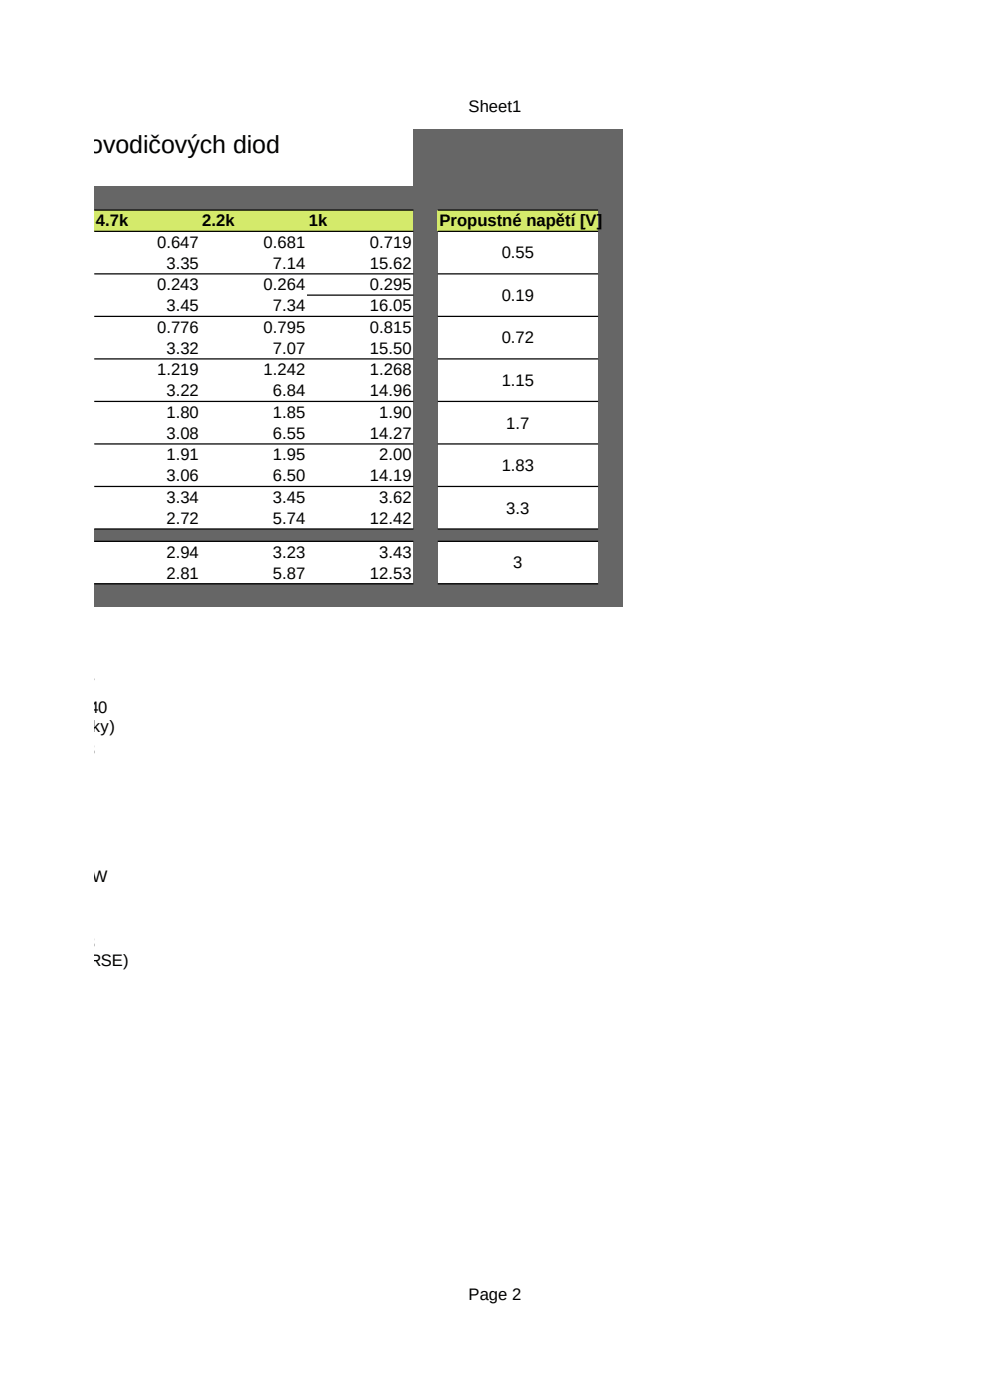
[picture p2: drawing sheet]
<svg xmlns="http://www.w3.org/2000/svg" width="210mm" height="297mm" viewBox="0 0 210 297" stroke-linecap="round" stroke-linejoin="round" font-family="sans-serif">
<defs><g id="words">
<text font-size="5.3" x=".5" y="32.4">typů polovodičových diod</text>
<g font-size="3.5">
<text x="99.4" y="23.7">Sheet1</text>
<text x="20.3" y="48">4.7k</text>
<text x="33.3" y="52.5">0.647</text>
<text x="42.9" y="48">2.2k</text>
<text x="55.9" y="52.5">0.681</text>
<text x="65.5" y="48">1k</text>
<text x="78.5" y="52.5">0.719</text>
<text x="93.2" y="48">Propustné napětí [V]</text>
<text x="35.3" y="57">3.35</text>
<text x="57.9" y="57">7.14</text>
<text x="78.5" y="57">15.62</text>
<text x="106.4" y="54.8">0.55</text>
<text x="33.3" y="61.5">0.243</text>
<text x="55.9" y="61.5">0.264</text>
<text x="78.5" y="61.5">0.295</text>
<text x="106.4" y="63.9">0.19</text>
<text x="33.3" y="70.6">0.776</text>
<text x="35.3" y="66">3.45</text>
<text x="55.9" y="70.6">0.795</text>
<text x="57.9" y="66">7.34</text>
<text x="78.5" y="66">16.05</text>
<text x="78.5" y="70.6">0.815</text>
<text x="35.3" y="75.1">3.32</text>
<text x="57.9" y="75.1">7.07</text>
<text x="78.5" y="75.1">15.50</text>
<text x="106.4" y="72.9">0.72</text>
<text x="33.3" y="79.6">1.219</text>
<text x="55.9" y="79.6">1.242</text>
<text x="78.5" y="79.6">1.268</text>
<text x="106.4" y="81.9">1.15</text>
<text x="35.3" y="84.1">3.22</text>
<text x="35.3" y="88.6">1.80</text>
<text x="57.9" y="84.1">6.84</text>
<text x="57.9" y="88.6">1.85</text>
<text x="78.5" y="84.1">14.96</text>
<text x="80.4" y="88.6">1.90</text>
<text x="35.3" y="93.1">3.08</text>
<text x="57.9" y="93.1">6.55</text>
<text x="78.5" y="93.1">14.27</text>
<text x="107.4" y="90.9">1.7</text>
<text x="35.3" y="97.6">1.91</text>
<text x="57.9" y="97.6">1.95</text>
<text x="80.4" y="97.6">2.00</text>
<text x="106.4" y="99.9">1.83</text>
<text x="35.3" y="102.1">3.06</text>
<text x="35.3" y="106.6">3.34</text>
<text x="57.9" y="102.1">6.50</text>
<text x="57.9" y="106.6">3.45</text>
<text x="78.5" y="102.1">14.19</text>
<text x="80.4" y="106.6">3.62</text>
<text x="35.3" y="111.1">2.72</text>
<text x="57.9" y="111.1">5.74</text>
<text x="78.5" y="111.1">12.42</text>
<text x="107.4" y="109">3.3</text>
<text x="35.3" y="118.3">2.94</text>
<text x="57.9" y="118.3">3.23</text>
<text x="80.4" y="118.3">3.43</text>
<text x="35.3" y="122.8">2.81</text>
<text x="57.9" y="122.8">5.87</text>
<text x="78.5" y="122.8">12.53</text>
<text x="108.9" y="120.6">3</text>
<text x="8.4" y="146.3">1N4007</text>
<text x="8.4" y="151.3">10BQ040</text>
<text x="8.4" y="155.3">(Schottky)</text>
<text x="8.4" y="160.3">ZD 3V3</text>
<text x="8.4" y="187.1">YELLOW</text>
<text x="8.4" y="201">ZD 3V3</text>
<text x="8.4" y="205">(REVERSE)</text>
<text x="99.4" y="275.7">Page 2</text>
</g>
</g></defs>
<g fill="#666">
<path d="M87.7 27.5h44.3v12.1h-44.3z" fill-rule="evenodd"/>
<path d="M20 39.6h112v5h-112z" fill-rule="evenodd"/>
</g>
<path d="M20 44.5h67.7v4.6h-67.7z" fill-rule="evenodd" fill="#d4ea6b"/>
<path d="M87.7 44.5h5.1v4.6h-5.1z" fill-rule="evenodd" fill="#666"/>
<path d="M92.8 44.5h34.1v4.6h-34.1z" fill-rule="evenodd" fill="#d4ea6b"/>
<g fill="#666">
<path d="M126.9 44.5h5.1v4.6h-5.1z" fill-rule="evenodd"/>
<path d="M87.7 49.1h5.1v63.1h-5.1z" fill-rule="evenodd"/>
<path d="M126.9 49.1h5.1v63.1h-5.1z" fill-rule="evenodd"/>
<path d="M20 112.2h112v2.6h-112z" fill-rule="evenodd"/>
<path d="M87.7 114.8h5.1v9h-5.1z" fill-rule="evenodd"/>
<path d="M126.9 114.8h5.1v9h-5.1z" fill-rule="evenodd"/>
<path d="M20 123.8h112v5h-112z" fill-rule="evenodd"/>
</g>
<g fill="none" stroke="#000" stroke-width=".26">
<path d="M20 44.6h67.7M20 49.1h67.7M20 58.1h67.7M92.9 44.6h34M92.9 49.1h34M92.9 58.1h34M20 67.1h67.7M20 76.1h67.7M65.1 62.6h22.6M92.9 67.1h34M92.9 76.1h34M20 85.2h67.7"/>
<path d="M20 94.2h67.7M92.9 85.2h34M92.9 94.2h34M20 103.2h67.7M20 112.2h67.7M20 114.8h67.7M92.9 103.2h34M92.9 112.2h34M92.9 114.8h34M20 123.9h67.7M92.9 123.9h34"/>
</g>
<path d="M19.9 129.5h10.6v90h-10.6z" fill-rule="evenodd" fill="#fff"/>
<use href="#words"/>
</svg>
